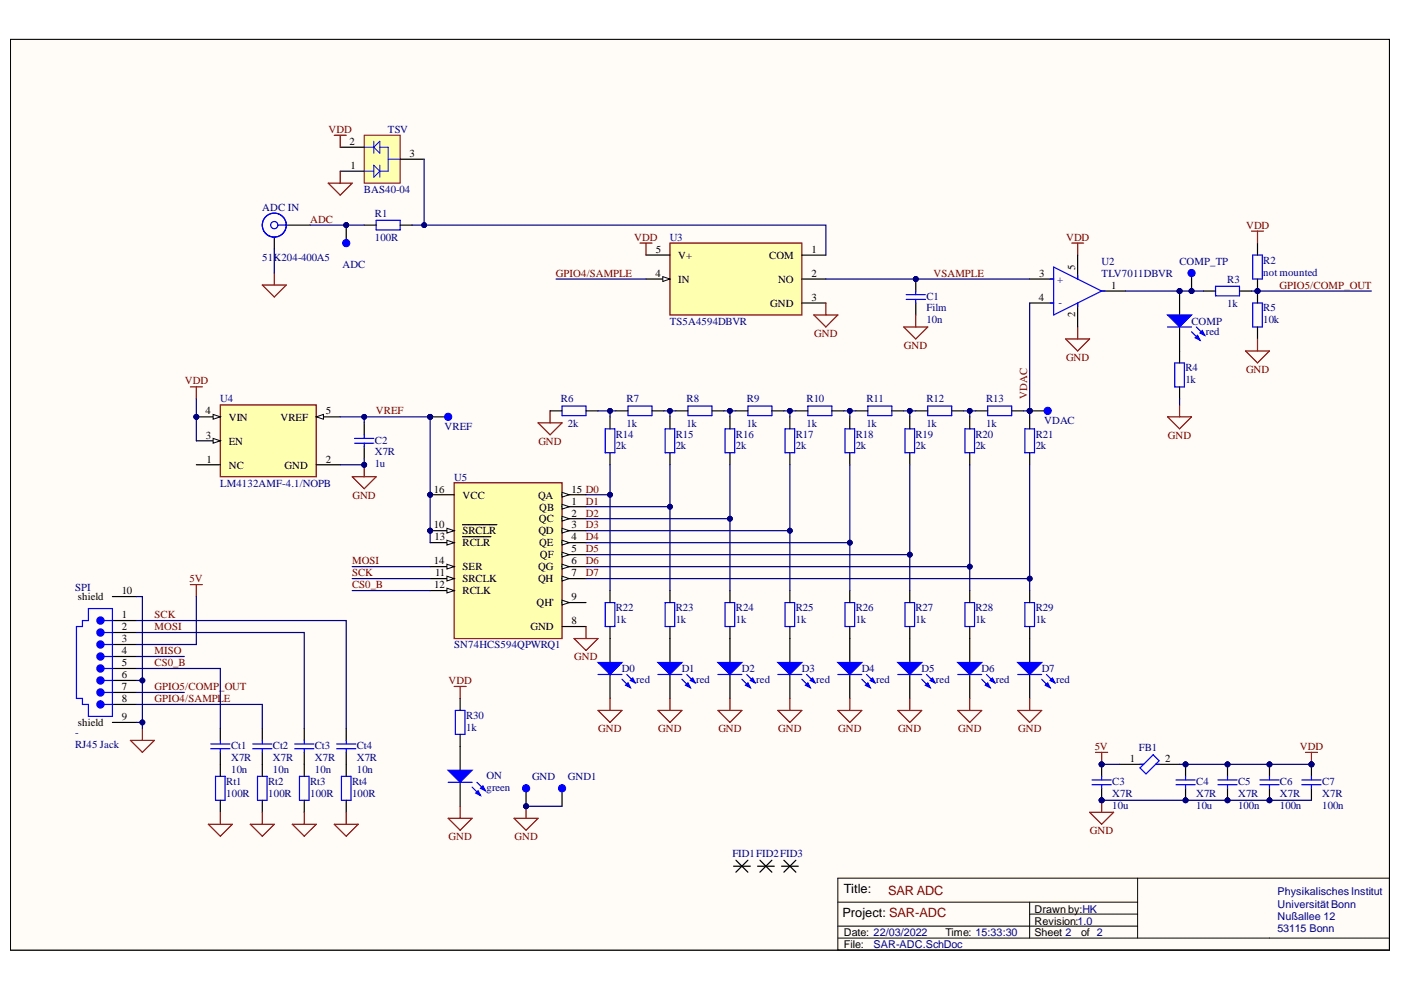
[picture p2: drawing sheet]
<svg xmlns="http://www.w3.org/2000/svg" width="297mm" height="210mm" viewBox="0 0 297 210" stroke-linecap="round" stroke-linejoin="round" font-family="sans-serif">
<defs><g id="words">
<g font-size="2.7">
<text x="178.9" y="189.4">Title:</text>
<text x="178.6" y="194.5">Project: SAR-ADC</text>
</g>
<text font-size="2.7" fill="#800000" x="188.3" y="189.7">SAR ADC</text>
<g font-size="2.3" fill="#800000">
<text x="69.6" y="28.2">VDD</text>
<text x="65.7" y="47.3">ADC</text>
<text x="134.5" y="51.1">VDD</text>
<text x="226" y="51.1">VDD</text>
<text x="264.2" y="48.5">VDD</text>
<text x="117.9" y="58.7">GPIO4/SAMPLE</text>
<text x="197.9" y="58.7">VSAMPLE</text>
<text x="271.3" y="61.2">GPIO5/COMP_OUT</text>
<text x="172.6" y="71.4">GND</text>
<text x="191.7" y="73.9">GND</text>
<text x="226" y="76.4">GND</text>
<text x="39.2" y="81.5">VDD</text>
<text x="264.2" y="79">GND</text>
<text x="79.7" y="87.9">VREF</text>
<text x="217.8" y="84.6" transform="rotate(-90 217.8 84.6)">VDAC</text>
<text x="114.2" y="94.3">GND</text>
<text x="247.6" y="93">GND</text>
<text x="74.7" y="105.7">GND</text>
<text x="124.2" y="107">D1</text>
<text x="124.2" y="109.5">D2</text>
<text x="124.2" y="112">D3</text>
<text x="74.6" y="119.7">MOSI</text>
<text x="124.2" y="114.6">D4</text>
<text x="124.2" y="117.1">D5</text>
<text x="124.2" y="119.7">D6</text>
<text x="40.2" y="123.5">5V</text>
<text x="74.6" y="122.2">SCK</text>
<text x="74.6" y="124.7">CS0_B</text>
<text x="124.2" y="122.2">D7</text>
<text x="32.7" y="131.1">SCK</text>
<text x="32.7" y="133.6">MOSI</text>
<text x="32.7" y="141.2">CS0_B</text>
<text x="32.7" y="138.7">MISO</text>
<text x="121.8" y="140">GND</text>
<text x="32.7" y="148.9">GPIO4/SAMPLE</text>
<text x="32.7" y="146.3">GPIO5/COMP_OUT</text>
<text x="95.1" y="145">VDD</text>
<text x="126.8" y="155.3">GND</text>
<text x="139.5" y="155.3">GND</text>
<text x="152.3" y="155.3">GND</text>
<text x="165" y="155.3">GND</text>
<text x="177.7" y="155.3">GND</text>
<text x="190.4" y="155.3">GND</text>
<text x="203.2" y="155.3">GND</text>
<text x="215.9" y="155.3">GND</text>
<text x="232.1" y="159.1">5V</text>
<text x="275.6" y="159.1">VDD</text>
<text x="95.1" y="178.1">GND</text>
<text x="109.1" y="178.1">GND</text>
<text x="231.1" y="176.8">GND</text>
</g>
<g font-size="2.3" fill="#000080">
<text x="82.3" y="28.2">TSV</text>
<text x="77.2" y="40.9">BAS40-04</text>
<text x="55.6" y="44.7">ADC IN</text>
<text x="79.5" y="46">R1</text>
<text x="79.5" y="51.1">100R</text>
<text x="142" y="51.1">U3</text>
<text x="55.6" y="55.4">51K204-400A5</text>
<text x="72.6" y="56.9">ADC</text>
<text x="224.2" y="60">+</text>
<text x="233.5" y="56.1">U2</text>
<text x="233.5" y="58.7">TLV7011DBVR</text>
<text x="250.1" y="56.1">COMP_TP</text>
<text x="260.2" y="60">R3</text>
<text x="267.8" y="58.4">not mounted</text>
<text x="267.8" y="55.9">R2</text>
<text x="196.4" y="63.5">C1</text>
<text x="224.4" y="64.8">-</text>
<text x="260.2" y="65">1k</text>
<text x="142" y="68.8">TS5A4594DBVR</text>
<text x="196.4" y="68.6">10n</text>
<text x="196.4" y="66">Film</text>
<text x="252.6" y="68.8">COMP</text>
<text x="255.6" y="71.1">red</text>
<text x="267.8" y="68.6">10k</text>
<text x="267.8" y="66">R5</text>
<text x="251.3" y="81.3">1k</text>
<text x="251.3" y="78.7">R4</text>
<text x="46.7" y="85.3">U4</text>
<text x="118.9" y="85.3">R6</text>
<text x="132.9" y="85.3">R7</text>
<text x="145.5" y="85.3">R8</text>
<text x="158.3" y="85.3">R9</text>
<text x="171" y="85.3">R10</text>
<text x="183.7" y="85.3">R11</text>
<text x="196.4" y="85.3">R12</text>
<text x="209.1" y="85.3">R13</text>
<text x="221.4" y="90">VDAC</text>
<text x="79.5" y="94">C2</text>
<text x="94.3" y="91.2">VREF</text>
<text x="120.4" y="90.5">2k</text>
<text x="130.6" y="95.3">2k</text>
<text x="130.6" y="92.8">R14</text>
<text x="132.9" y="90.5">1k</text>
<text x="143.3" y="95.3">2k</text>
<text x="143.3" y="92.8">R15</text>
<text x="145.5" y="90.5">1k</text>
<text x="156" y="95.3">2k</text>
<text x="156" y="92.8">R16</text>
<text x="158.3" y="90.5">1k</text>
<text x="168.7" y="95.3">2k</text>
<text x="168.7" y="92.8">R17</text>
<text x="171" y="90.5">1k</text>
<text x="181.4" y="95.3">2k</text>
<text x="181.4" y="92.8">R18</text>
<text x="183.7" y="90.5">1k</text>
<text x="194.1" y="95.3">2k</text>
<text x="194.1" y="92.8">R19</text>
<text x="196.4" y="90.5">1k</text>
<text x="206.8" y="95.3">2k</text>
<text x="206.8" y="92.8">R20</text>
<text x="209.1" y="90.5">1k</text>
<text x="219.6" y="95.3">2k</text>
<text x="219.6" y="92.8">R21</text>
<text x="79.5" y="99.1">1u</text>
<text x="79.5" y="96.6">X7R</text>
<text x="96.3" y="101.9">U5</text>
<text x="46.7" y="103.2">LM4132AMF-4.1/NOPB</text>
<text x="15.9" y="125.2">SPI</text>
<text x="130.6" y="129.6">R22</text>
<text x="143.3" y="129.6">R23</text>
<text x="156" y="129.6">R24</text>
<text x="168.7" y="129.6">R25</text>
<text x="181.4" y="129.6">R26</text>
<text x="194.1" y="129.6">R27</text>
<text x="206.8" y="129.6">R28</text>
<text x="219.6" y="129.6">R29</text>
<text x="96.3" y="137.4">SN74HCS594QPWRQ1</text>
<text x="130.6" y="132.1">1k</text>
<text x="143.3" y="132.1">1k</text>
<text x="156" y="132.1">1k</text>
<text x="168.7" y="132.1">1k</text>
<text x="181.4" y="132.1">1k</text>
<text x="194.1" y="132.1">1k</text>
<text x="206.8" y="132.1">1k</text>
<text x="219.6" y="132.1">1k</text>
<text x="131.8" y="142.5">D0</text>
<text x="144.5" y="142.5">D1</text>
<text x="157.3" y="142.5">D2</text>
<text x="170" y="142.5">D3</text>
<text x="182.7" y="142.5">D4</text>
<text x="195.4" y="142.5">D5</text>
<text x="208.1" y="142.5">D6</text>
<text x="220.9" y="142.5">D7</text>
<text x="134.9" y="144.8">red</text>
<text x="147.6" y="144.8">red</text>
<text x="160.4" y="144.8">red</text>
<text x="173" y="144.8">red</text>
<text x="185.7" y="144.8">red</text>
<text x="198.4" y="144.8">red</text>
<text x="211.1" y="144.8">red</text>
<text x="223.9" y="144.8">red</text>
<text x="98.8" y="155">1k</text>
<text x="98.8" y="152.5">R30</text>
<text x="15.9" y="156">-</text>
<text x="15.9" y="158.6">RJ45 Jack</text>
<text x="49" y="158.8">Ct1</text>
<text x="49" y="161.4">X7R</text>
<text x="57.9" y="158.8">Ct2</text>
<text x="57.9" y="161.4">X7R</text>
<text x="66.8" y="158.8">Ct3</text>
<text x="66.8" y="161.4">X7R</text>
<text x="75.6" y="158.8">Ct4</text>
<text x="75.6" y="161.4">X7R</text>
<text x="241.4" y="159.3">FB1</text>
<text x="48" y="166.4">Rt1</text>
<text x="49" y="163.9">10n</text>
<text x="56.9" y="166.4">Rt2</text>
<text x="57.9" y="163.9">10n</text>
<text x="65.7" y="166.4">Rt3</text>
<text x="66.8" y="163.9">10n</text>
<text x="74.6" y="166.4">Rt4</text>
<text x="75.6" y="163.9">10n</text>
<text x="103.2" y="165.2">ON</text>
<text x="103.2" y="167.7">green</text>
<text x="112.8" y="165.4">GND</text>
<text x="120.4" y="165.4">GND1</text>
<text x="235.8" y="166.4">C3</text>
<text x="253.6" y="166.4">C4</text>
<text x="262.5" y="166.4">C5</text>
<text x="271.4" y="166.4">C6</text>
<text x="280.3" y="166.4">C7</text>
<text x="48" y="169">100R</text>
<text x="56.9" y="169">100R</text>
<text x="65.7" y="169">100R</text>
<text x="74.6" y="169">100R</text>
<text x="235.8" y="171.5">10u</text>
<text x="235.8" y="169">X7R</text>
<text x="253.6" y="171.5">10u</text>
<text x="253.6" y="169">X7R</text>
<text x="262.5" y="171.5">100n</text>
<text x="262.5" y="169">X7R</text>
<text x="271.4" y="171.5">100n</text>
<text x="271.4" y="169">X7R</text>
<text x="280.3" y="171.5">100n</text>
<text x="280.3" y="169">X7R</text>
<text x="155.3" y="181.6">FID1FID2FID3</text>
<text x="270.9" y="189.8">PhysikalischesInstitut</text>
<text x="270.9" y="195.1">Nußallee 12</text>
<text x="270.9" y="197.6">53115 Bonn</text>
<text x="270.9" y="192.6">UniversitätBonn</text>
<text x="185.2" y="201">SAR-ADC.SchDoc</text>
</g>
<g font-size="2.3">
<text x="74.1" y="30.8">2</text>
<text x="74.3" y="35.9">1</text>
<text x="86.8" y="33.3">3</text>
<text x="139" y="53.6">5</text>
<text x="172" y="53.6">1</text>
<text x="138.9" y="58.7">4</text>
<text x="143.8" y="60">IN</text>
<text x="143.8" y="54.9">V+</text>
<text x="163.1" y="54.9">COM</text>
<text x="165" y="60">NO</text>
<text x="172" y="58.7">2</text>
<text x="220.3" y="58.7">3</text>
<text x="228" y="57.2" transform="rotate(-90 228 57.2)">5</text>
<text x="163.3" y="65">GND</text>
<text x="172" y="63.8">3</text>
<text x="220.3" y="63.8">4</text>
<text x="235.6" y="61.2">1</text>
<text x="228" y="67.3" transform="rotate(-90 228 67.3)">2</text>
<text x="43.6" y="87.9">4</text>
<text x="48.5" y="89.2">VIN</text>
<text x="59.5" y="89.2">VREF</text>
<text x="69" y="87.9">5</text>
<text x="43.7" y="93">3</text>
<text x="48.5" y="94.3">EN</text>
<text x="43.7" y="98.1">1</text>
<text x="48.5" y="99.4">NC</text>
<text x="60.3" y="99.4">GND</text>
<text x="69" y="98.1">2</text>
<text x="92" y="104.4">16</text>
<text x="98.1" y="105.7">VCC</text>
<text x="114.1" y="105.7">QA</text>
<text x="121.2" y="104.4">15 D0</text>
<text x="121.2" y="107">1</text>
<text x="92" y="112">10</text>
<text x="98.1" y="113.3">SRCLR</text>
<text x="114.2" y="113.3">QD</text>
<text x="114.2" y="110.8">QC</text>
<text x="114.3" y="108.2">QB</text>
<text x="121.2" y="109.5">2</text>
<text x="121.2" y="112">3</text>
<text x="92" y="119.7">14</text>
<text x="92.2" y="114.6">13</text>
<text x="98.1" y="115.9">RCLR</text>
<text x="114.3" y="115.9">QE</text>
<text x="114.5" y="118.4">QF</text>
<text x="121.2" y="114.6">4</text>
<text x="121.2" y="117.1">5</text>
<text x="121.2" y="119.7">6</text>
<text x="92.1" y="124.7">12</text>
<text x="92.2" y="122.2">11</text>
<text x="98.1" y="120.9">SER</text>
<text x="98.1" y="123.5">SRCLK</text>
<text x="114.1" y="123.5">QH</text>
<text x="114.1" y="120.9">QG</text>
<text x="121.2" y="122.2">7</text>
<text x="16.5" y="127.3">shield</text>
<text x="25.8" y="131.1">1</text>
<text x="25.8" y="126">10</text>
<text x="98.1" y="126">RCLK</text>
<text x="113.7" y="128.5">QH'</text>
<text x="121.2" y="127.3">9</text>
<text x="25.8" y="133.6">2</text>
<text x="25.8" y="136.1">3</text>
<text x="112.5" y="133.6">GND</text>
<text x="121.2" y="132.3">8</text>
<text x="25.8" y="138.7">4</text>
<text x="25.8" y="141.2">5</text>
<text x="25.8" y="143.8">6</text>
<text x="25.8" y="146.3">7</text>
<text x="25.8" y="148.9">8</text>
<text x="16.5" y="154">shield</text>
<text x="25.8" y="152.7">9</text>
<text x="239.6" y="161.6">1</text>
<text x="247" y="161.6">2</text>
<text x="219.3" y="196.1">Revision:1.0</text>
<text x="219.3" y="193.6">Drawn by:HK</text>
<text x="178.9" y="198.4">Date: 22/03/2022</text>
<text x="178.9" y="201">File:</text>
<text x="200.5" y="198.4">Time: 15:33:30</text>
<text x="219.3" y="198.4">Sheet 2</text>
<text x="229.2" y="198.4">of 2</text>
</g>
</g></defs>
<path d="M2.2 8.4h292.4v193h-292.4z" fill-rule="evenodd" fill="#fffcf8"/>
<path d="M2.2 8.4h292.4v193h-292.4z" fill="none" stroke="#000" stroke-width=".21"/>
<path d="M2.2 8.4h292.4v193h-292.4z" fill-rule="evenodd" fill="#fffcf8"/>
<path d="M2.2 8.4h292.4v193h-292.4zM177.6 186.2h117v15.2h-117zM177.6 191.3h63.6M177.6 198.9h117M177.6 196.4h63.6M218.3 191.3v7.6M218.3 193.8h22.9M241.2 186.2v12.7" fill="none" stroke="#000" stroke-width=".21"/>
<path d="M227.2 51.5h2.6M228.5 51.5v2.6M225.9 71.9h5.1l-2.5 2.5zM228.5 69.3v2.6M114.1 89.7h5.1l-2.6 2.5zM116.6 87.1v2.6" fill="none" stroke="#800000" stroke-width=".25"/>
<g fill="none" stroke="#00f" stroke-width=".25">
<path d="M128.3 90.9h2.1v5.1h-2.1zM133.1 86.1h5.1v2h-5.1zM141 90.9h2.1v5.1h-2.1zM145.9 86.1h5v2h-5zM153.7 90.9h2.1v5.1h-2.1zM158.6 86.1h5.1v2h-5.1zM166.5 90.9h2v5.1h-2zM171.3 86.1h5.1v2h-5.1zM179.2 90.9h2v5.1h-2zM184 86.1h5.1v2h-5.1zM191.9 90.9h2v5.1h-2zM196.7 86.1h5.1v2h-5.1z"/>
<path d="M204.6 90.9h2v5.1h-2zM209.4 86.1h5.1v2h-5.1zM217.3 90.9h2v5.1h-2z"/>
</g>
<g fill="none" stroke="#000" stroke-width=".25">
<path d="M129.3 88.4v2.5M129.3 96v2.5M130.6 87.1h2.5M138.2 87.1h2.6M142 88.4v2.5M142 96v2.5M143.3 87.1h2.6M150.9 87.1h2.6M154.8 88.4v2.5M154.8 96v2.5M156 87.1h2.6M163.7 87.1h2.5"/>
<path d="M167.5 88.4v2.5M167.5 96v2.5M168.7 87.1h2.6M176.4 87.1h2.5M180.2 88.4v2.5M180.2 96v2.5M181.5 87.1h2.5M189.1 87.1h2.5M192.9 88.4v2.5M192.9 96v2.5M194.2 87.1h2.5M201.8 87.1h2.5"/>
<path d="M205.6 88.4v2.5M205.6 96v2.5M206.9 87.1h2.5M214.5 87.1h2.5M218.3 88.4v2.5M218.3 96v2.5"/>
</g>
<circle cx="91.2" cy="104.9" r=".51" fill="#000080"/>
<circle cx="91.2" cy="104.9" r=".51" fill="none" stroke="#000080" stroke-width=".21"/>
<circle cx="91.2" cy="112.5" r=".51" fill="#000080"/>
<circle cx="91.2" cy="112.5" r=".51" fill="none" stroke="#000080" stroke-width=".21"/>
<path d="M96.3 102.4h22.9v33h-22.9z" fill-rule="evenodd" fill="#ffffb0"/>
<path d="M96.3 102.4h22.9v33h-22.9z" fill="none" stroke="#800000" stroke-width=".25"/>
<path d="M91.2 104.9h5.1" fill="none" stroke="#000" stroke-width=".25"/>
<circle cx="91.2" cy="104.9" r=".51" fill="#000080"/>
<circle cx="91.2" cy="104.9" r=".51" fill="none" stroke="#000080" stroke-width=".21"/>
<path d="M119.2 122.7h5" fill="none" stroke="#000" stroke-width=".25"/>
<path d="M119.2 122.2l1.5 .5-1.5 .5z" fill="#f8fcff"/>
<path d="M119.2 122.2l1.5 .5-1.5 .5z" fill="none" stroke="#000" stroke-width=".21"/>
<path d="M119.2 127.8h5" fill="none" stroke="#000" stroke-width=".25"/>
<path d="M119.2 127.3l1.5 .5-1.5 .5z" fill="#f8fcff"/>
<path d="M119.2 127.3l1.5 .5-1.5 .5z" fill="none" stroke="#000" stroke-width=".21"/>
<path d="M91.2 115.1h5.1" fill="none" stroke="#000" stroke-width=".25"/>
<path d="M94.8 114.5l1.5 .6-1.5 .5z" fill="#f8fcff"/>
<path d="M94.8 114.5l1.5 .6-1.5 .5z" fill="none" stroke="#000" stroke-width=".21"/>
<path d="M91.2 112.5h5.1M98.1 113.8h6" fill="none" stroke="#000" stroke-width=".25"/>
<path d="M94.8 112l1.5 .5-1.5 .5z" fill="#f8fcff"/>
<path d="M94.8 112l1.5 .5-1.5 .5z" fill="none" stroke="#000" stroke-width=".21"/>
<path d="M98.1 111.2h7.3" fill="none" stroke="#000" stroke-width=".25"/>
<circle cx="91.2" cy="112.5" r=".51" fill="#000080"/>
<circle cx="91.2" cy="112.5" r=".51" fill="none" stroke="#000080" stroke-width=".21"/>
<path d="M119.2 104.9h5" fill="none" stroke="#000" stroke-width=".25"/>
<path d="M119.2 104.4l1.5 .5-1.5 .5z" fill="#f8fcff"/>
<path d="M119.2 104.4l1.5 .5-1.5 .5z" fill="none" stroke="#000" stroke-width=".21"/>
<path d="M119.2 107.4h5" fill="none" stroke="#000" stroke-width=".25"/>
<path d="M119.2 106.9l1.5 .5-1.5 .5z" fill="#f8fcff"/>
<path d="M119.2 106.9l1.5 .5-1.5 .5z" fill="none" stroke="#000" stroke-width=".21"/>
<path d="M119.2 110h5" fill="none" stroke="#000" stroke-width=".25"/>
<path d="M119.2 109.5l1.5 .5-1.5 .5z" fill="#f8fcff"/>
<path d="M119.2 109.5l1.5 .5-1.5 .5z" fill="none" stroke="#000" stroke-width=".21"/>
<path d="M119.2 112.5h5" fill="none" stroke="#000" stroke-width=".25"/>
<path d="M119.2 112l1.5 .5-1.5 .5z" fill="#f8fcff"/>
<path d="M119.2 112l1.5 .5-1.5 .5z" fill="none" stroke="#000" stroke-width=".21"/>
<path d="M119.2 115.1h5" fill="none" stroke="#000" stroke-width=".25"/>
<path d="M119.2 114.5l1.5 .6-1.5 .5z" fill="#f8fcff"/>
<path d="M119.2 114.5l1.5 .6-1.5 .5z" fill="none" stroke="#000" stroke-width=".21"/>
<path d="M119.2 117.6h5" fill="none" stroke="#000" stroke-width=".25"/>
<path d="M119.2 117.1l1.5 .5-1.5 .5z" fill="#f8fcff"/>
<path d="M119.2 117.1l1.5 .5-1.5 .5z" fill="none" stroke="#000" stroke-width=".21"/>
<path d="M119.2 120.1h5" fill="none" stroke="#000" stroke-width=".25"/>
<path d="M119.2 119.6l1.5 .5-1.5 .5z" fill="#f8fcff"/>
<path d="M119.2 119.6l1.5 .5-1.5 .5z" fill="none" stroke="#000" stroke-width=".21"/>
<path d="M91.2 125.2h5.1" fill="none" stroke="#000" stroke-width=".25"/>
<path d="M94.8 124.7l1.5 .5-1.5 .5z" fill="#f8fcff"/>
<path d="M94.8 124.7l1.5 .5-1.5 .5z" fill="none" stroke="#000" stroke-width=".21"/>
<path d="M91.2 120.1h5.1" fill="none" stroke="#000" stroke-width=".25"/>
<path d="M94.8 119.6l1.5 .5-1.5 .5z" fill="#f8fcff"/>
<path d="M94.8 119.6l1.5 .5-1.5 .5z" fill="none" stroke="#000" stroke-width=".21"/>
<path d="M91.2 122.7h5.1" fill="none" stroke="#000" stroke-width=".25"/>
<path d="M94.8 122.2l1.5 .5-1.5 .5z" fill="#f8fcff"/>
<path d="M94.8 122.2l1.5 .5-1.5 .5z" fill="none" stroke="#000" stroke-width=".21"/>
<path d="M119.2 132.8h5" fill="none" stroke="#000" stroke-width=".25"/>
<path d="M121.7 135.4h5.1l-2.6 2.5zM124.2 132.8v2.6" fill="none" stroke="#800000" stroke-width=".25"/>
<path d="M142 51.5h28v15.3h-28z" fill-rule="evenodd" fill="#ffffb0"/>
<path d="M142 51.5h28v15.3h-28z" fill="none" stroke="#800000" stroke-width=".25"/>
<path d="M137 59.2h5M170 54.1h5.1" fill="none" stroke="#000" stroke-width=".25"/>
<path d="M140.5 58.7l1.5 .5-1.5 .5z" fill="#f8fcff"/>
<path d="M140.5 58.7l1.5 .5-1.5 .5z" fill="none" stroke="#000" stroke-width=".21"/>
<path d="M77.2 47.7h2.6M84.8 47.7h2.6M137 54.1h5M170 59.2h5.1M170 64.2h5.1" fill="none" stroke="#000" stroke-width=".25"/>
<path d="M135.7 51.5h2.5M137 51.5v2.6M172.5 66.8h5.1l-2.5 2.5zM175.1 64.2v2.6" fill="none" stroke="#800000" stroke-width=".25"/>
<path d="M79.8 46.7h5v2h-5z" fill="none" stroke="#00f" stroke-width=".25"/>
<path d="M77.2 28.7h7.6v10.1h-7.6z" fill-rule="evenodd" fill="#ffffb0"/>
<path d="M77.2 28.7h7.6v10.1h-7.6z" fill="none" stroke="#800000" stroke-width=".21"/>
<path d="M77.2 36.3h2.1M77.2 31.2h2.1M79.3 35l1.2 1.3-1.2 1.3zM79.3 31.2l1.2-1.3v2.6zM79.3 29.9v2.6M80.5 35v2.6M80.5 31.2h1.8v5.1h-1.8M82.3 33.8h2.5" fill="none" stroke="#00f" stroke-width=".21"/>
<path d="M72.1 36.3h5.1M72.1 31.2h5.1M84.8 33.8h5.1M116.6 87.1h2.6M124.2 87.1h2.6" fill="none" stroke="#000" stroke-width=".25"/>
<path d="M69.6 38.8h5.1l-2.6 2.6zM70.9 28.7h2.5M72.1 28.7v2.5M72.1 36.3v2.5" fill="none" stroke="#800000" stroke-width=".25"/>
<path d="M119.2 86.1h5v2h-5z" fill="none" stroke="#00f" stroke-width=".25"/>
<circle cx="41.6" cy="88.4" r=".51" fill="#000080"/>
<circle cx="41.6" cy="88.4" r=".51" fill="none" stroke="#000080" stroke-width=".21"/>
<path d="M46.7 85.8h20.4v15.3h-20.4z" fill-rule="evenodd" fill="#ffffb0"/>
<path d="M46.7 85.8h20.4v15.3h-20.4z" fill="none" stroke="#800000" stroke-width=".25"/>
<path d="M41.6 88.4h5.1" fill="none" stroke="#000" stroke-width=".25"/>
<path d="M45.2 87.9l1.5 .5-1.5 .5z" fill="#f8fcff"/>
<path d="M45.2 87.9l1.5 .5-1.5 .5z" fill="none" stroke="#000" stroke-width=".21"/>
<circle cx="41.6" cy="88.4" r=".51" fill="#000080"/>
<circle cx="41.6" cy="88.4" r=".51" fill="none" stroke="#000080" stroke-width=".21"/>
<path d="M41.6 93.5h5.1" fill="none" stroke="#000" stroke-width=".25"/>
<path d="M45.2 93l1.5 .5-1.5 .5z" fill="#f8fcff"/>
<path d="M45.2 93l1.5 .5-1.5 .5z" fill="none" stroke="#000" stroke-width=".21"/>
<path d="M41.6 98.5h5.1M67.1 88.4h5" fill="none" stroke="#000" stroke-width=".25"/>
<path d="M67.1 88.4l1.5-.5v1z" fill="#f8fcff"/>
<path d="M67.1 88.4l1.5-.5v1z" fill="none" stroke="#000" stroke-width=".21"/>
<path d="M67.1 98.5h5" fill="none" stroke="#000" stroke-width=".25"/>
<path d="M77.2 98.5v2.6M74.7 101.1h5.1l-2.6 2.5z" fill="none" stroke="#800000" stroke-width=".25"/>
<circle cx="77.2" cy="98.5" r=".51" fill="#000080"/>
<circle cx="77.2" cy="98.5" r=".51" fill="none" stroke="#000080" stroke-width=".21"/>
<path d="M40.4 82h2.5M41.6 82v2.6" fill="none" stroke="#800000" stroke-width=".25"/>
<path d="M23.8 134.1h5.1M23.8 136.7h5.1M23.8 139.2h5.1M23.8 131.6h5.1" fill="none" stroke="#000" stroke-width=".25"/>
<path d="M22.1 134.1h1.7" fill="none" stroke="#00f" stroke-width=".25"/>
<circle cx="21.3" cy="134.1" r=".76" fill="#00f"/>
<g fill="none" stroke="#00f" stroke-width=".25">
<path d="M22.1 139.2h1.7"/>
<circle cx="21.3" cy="134.1" r=".76"/>
</g>
<circle cx="21.3" cy="139.2" r=".76" fill="#00f"/>
<g fill="none" stroke="#00f" stroke-width=".25">
<path d="M22.1 136.7h1.7"/>
<circle cx="21.3" cy="139.2" r=".76"/>
</g>
<circle cx="21.3" cy="136.7" r=".76" fill="#00f"/>
<g fill="none" stroke="#00f" stroke-width=".25">
<path d="M22.1 131.6h1.7"/>
<circle cx="21.3" cy="136.7" r=".76"/>
</g>
<circle cx="21.3" cy="131.6" r=".76" fill="#00f"/>
<circle cx="21.3" cy="131.6" r=".76" fill="none" stroke="#00f" stroke-width=".25"/>
<path d="M23.8 141.7h5.1" fill="none" stroke="#000" stroke-width=".25"/>
<circle cx="21.3" cy="141.7" r=".76" fill="#00f"/>
<g fill="none" stroke="#00f" stroke-width=".25">
<path d="M22.1 144.3h1.7"/>
<circle cx="21.3" cy="141.7" r=".76"/>
</g>
<path d="M23.8 144.3h5.1" fill="none" stroke="#000" stroke-width=".25"/>
<circle cx="21.3" cy="144.3" r=".76" fill="#00f"/>
<g fill="none" stroke="#00f" stroke-width=".25">
<path d="M22.1 146.8h1.7"/>
<circle cx="21.3" cy="144.3" r=".76"/>
</g>
<path d="M23.8 146.8h5.1" fill="none" stroke="#000" stroke-width=".25"/>
<circle cx="21.3" cy="146.8" r=".76" fill="#00f"/>
<g fill="none" stroke="#00f" stroke-width=".25">
<path d="M22.1 149.4h1.7"/>
<circle cx="21.3" cy="146.8" r=".76"/>
</g>
<path d="M23.8 149.4h5.1" fill="none" stroke="#000" stroke-width=".25"/>
<circle cx="21.3" cy="149.4" r=".76" fill="#00f"/>
<g fill="none" stroke="#00f" stroke-width=".25">
<path d="M18.7 129h5.1v22.9h-5.1v-2.5h-1.2v-1.3h-1.3v-15.3h1.3v-1.2h1.2zM22.1 141.7h1.7"/>
<circle cx="21.3" cy="149.4" r=".76"/>
</g>
<path d="M23.8 126.5h5.1M23.8 153.2h5.1" fill="none" stroke="#000" stroke-width=".25"/>
<path d="M40.4 124h2.5M41.6 124v2.5M27.6 157h5.1l-2.5 2.5zM30.2 154.4v2.6" fill="none" stroke="#800000" stroke-width=".25"/>
<circle cx="194.2" cy="59.2" r=".51" fill="#000080"/>
<circle cx="194.2" cy="59.2" r=".51" fill="none" stroke="#000080" stroke-width=".21"/>
<path d="M192.1 63.5h4.1M192.1 62.5h4.1" fill="none" stroke="#00f" stroke-width=".25"/>
<path d="M194.2 59.2v2.5" fill="none" stroke="#000" stroke-width=".25"/>
<circle cx="194.2" cy="59.2" r=".51" fill="#000080"/>
<circle cx="194.2" cy="59.2" r=".51" fill="none" stroke="#000080" stroke-width=".21"/>
<path d="M194.2 64.2v2.6M255.2 61.7h2.5M262.8 61.7h2.5" fill="none" stroke="#000" stroke-width=".25"/>
<path d="M194.2 61.7v.8M194.2 63.5v.7M257.7 60.7h5.1v2h-5.1z" fill="none" stroke="#00f" stroke-width=".25"/>
<path d="M191.6 69.3h5.1l-2.5 2.6zM194.2 66.8v2.5" fill="none" stroke="#800000" stroke-width=".25"/>
<circle cx="266.6" cy="61.7" r=".51" fill="#000080"/>
<circle cx="266.6" cy="61.7" r=".51" fill="none" stroke="#000080" stroke-width=".21"/>
<path d="M265.6 64.2h2v5.1h-2z" fill="none" stroke="#00f" stroke-width=".25"/>
<path d="M266.6 61.7v2.5" fill="none" stroke="#000" stroke-width=".25"/>
<circle cx="266.6" cy="61.7" r=".51" fill="#000080"/>
<circle cx="266.6" cy="61.7" r=".51" fill="none" stroke="#000080" stroke-width=".21"/>
<path d="M266.6 69.3v2.6" fill="none" stroke="#000" stroke-width=".25"/>
<path d="M264.1 74.4h5.1l-2.6 2.6zM266.6 71.9v2.5" fill="none" stroke="#800000" stroke-width=".25"/>
<circle cx="73.4" cy="47.7" r=".51" fill="#000080"/>
<circle cx="73.4" cy="47.7" r=".51" fill="none" stroke="#000080" stroke-width=".21"/>
<path d="M73.4 47.7v3.8" fill="none" stroke="#000" stroke-width=".25"/>
<circle cx="73.4" cy="47.7" r=".51" fill="#000080"/>
<circle cx="73.4" cy="47.7" r=".51" fill="none" stroke="#000080" stroke-width=".21"/>
<circle cx="73.4" cy="51.5" r=".76" fill="#00f"/>
<circle cx="73.4" cy="51.5" r=".76" fill="none" stroke="#00f" stroke-width=".21"/>
<circle cx="218.3" cy="87.1" r=".51" fill="#000080"/>
<circle cx="218.3" cy="87.1" r=".51" fill="none" stroke="#000080" stroke-width=".21"/>
<path d="M218.3 87.1h3.8" fill="none" stroke="#000" stroke-width=".25"/>
<circle cx="218.3" cy="87.1" r=".51" fill="#000080"/>
<circle cx="218.3" cy="87.1" r=".51" fill="none" stroke="#000080" stroke-width=".21"/>
<circle cx="222.1" cy="87.1" r=".76" fill="#00f"/>
<circle cx="222.1" cy="87.1" r=".76" fill="none" stroke="#00f" stroke-width=".21"/>
<g fill="none" stroke="#00f" stroke-width=".25">
<path d="M58.9 47.7h1.8M128.3 127.8h2.1v5h-2.1zM141 127.8h2.1v5h-2.1zM153.7 127.8h2.1v5h-2.1zM166.5 127.8h2v5h-2zM179.2 127.8h2v5h-2zM191.9 127.8h2v5h-2zM204.6 127.8h2v5h-2zM217.3 127.8h2v5h-2z"/>
<circle cx="58.2" cy="47.7" r="2.54"/>
<circle cx="58.2" cy="47.7" r=".76"/>
</g>
<g fill="none" stroke="#000" stroke-width=".25">
<path d="M58.2 50.3v2.5M60.7 47.7h5.1M129.3 125.2v2.6M129.3 132.8v7.7M142 125.2v2.6M142 132.8v2.6M154.8 125.2v2.6M154.8 132.8v2.6M167.5 125.2v2.6M167.5 132.8v2.6M180.2 125.2v2.6M180.2 132.8v2.6"/>
<path d="M192.9 125.2v2.6M192.9 132.8v2.6M205.6 125.2v2.6M205.6 132.8v2.6M218.3 125.2v2.6M218.3 132.8v2.6M129.3 143v5.1"/>
</g>
<path d="M58.2 57.9v2.5M55.6 60.4h5.1l-2.5 2.6z" fill="none" stroke="#800000" stroke-width=".25"/>
<path d="M126.8 140.5h5.1l-2.6 2.5z" fill="#00f"/>
<path d="M126.8 140.5h5.1l-2.6 2.5zM131.9 144l1.8 1.8" fill="none" stroke="#00f" stroke-width=".25"/>
<path d="M132.6 145.3l.5-.5 .6 1z" fill="#00f"/>
<path d="M126.8 143h5.1M132.6 145.3l.5-.5 .6 1zM132.9 143l1.8 1.8" fill="none" stroke="#00f" stroke-width=".25"/>
<path d="M133.7 144.3l.5-.5 .5 1z" fill="#00f"/>
<path d="M133.7 144.3l.5-.5 .5 1z" fill="none" stroke="#00f" stroke-width=".25"/>
<path d="M142 135.4v5.1M142 143v5.1" fill="none" stroke="#000" stroke-width=".25"/>
<path d="M139.5 140.5h5.1l-2.6 2.5z" fill="#00f"/>
<path d="M139.5 140.5h5.1l-2.6 2.5zM144.6 144l1.8 1.8" fill="none" stroke="#00f" stroke-width=".25"/>
<path d="M145.3 145.3l.6-.5 .5 1z" fill="#00f"/>
<path d="M139.5 143h5.1M145.3 145.3l.6-.5 .5 1zM145.6 143l1.8 1.8" fill="none" stroke="#00f" stroke-width=".25"/>
<path d="M146.4 144.3l.5-.5 .5 1z" fill="#00f"/>
<path d="M146.4 144.3l.5-.5 .5 1z" fill="none" stroke="#00f" stroke-width=".25"/>
<path d="M154.8 135.4v5.1M154.8 143v5.1" fill="none" stroke="#000" stroke-width=".25"/>
<path d="M152.2 140.5h5.1l-2.5 2.5z" fill="#00f"/>
<path d="M152.2 140.5h5.1l-2.5 2.5zM157.3 144l1.8 1.8" fill="none" stroke="#00f" stroke-width=".25"/>
<path d="M158.1 145.3l.5-.5 .5 1z" fill="#00f"/>
<path d="M152.2 143h5.1M158.1 145.3l.5-.5 .5 1zM158.3 143l1.8 1.8" fill="none" stroke="#00f" stroke-width=".25"/>
<path d="M159.1 144.3l.5-.5 .5 1z" fill="#00f"/>
<path d="M159.1 144.3l.5-.5 .5 1z" fill="none" stroke="#00f" stroke-width=".25"/>
<path d="M167.5 135.4v5.1M167.5 143v5.1" fill="none" stroke="#000" stroke-width=".25"/>
<path d="M164.9 140.5h5.1l-2.5 2.5z" fill="#00f"/>
<path d="M164.9 140.5h5.1l-2.5 2.5zM170 144l1.8 1.8" fill="none" stroke="#00f" stroke-width=".25"/>
<path d="M170.8 145.3l.5-.5 .5 1z" fill="#00f"/>
<path d="M164.9 143h5.1M170.8 145.3l.5-.5 .5 1zM171 143l1.8 1.8" fill="none" stroke="#00f" stroke-width=".25"/>
<path d="M171.8 144.3l.5-.5 .5 1z" fill="#00f"/>
<path d="M171.8 144.3l.5-.5 .5 1z" fill="none" stroke="#00f" stroke-width=".25"/>
<path d="M180.2 135.4v5.1M180.2 143v5.1" fill="none" stroke="#000" stroke-width=".25"/>
<path d="M177.6 140.5h5.1l-2.5 2.5z" fill="#00f"/>
<path d="M177.6 140.5h5.1l-2.5 2.5zM182.7 144l1.8 1.8" fill="none" stroke="#00f" stroke-width=".25"/>
<path d="M183.5 145.3l.5-.5 .5 1z" fill="#00f"/>
<path d="M177.6 143h5.1M183.5 145.3l.5-.5 .5 1zM183.7 143l1.8 1.8" fill="none" stroke="#00f" stroke-width=".25"/>
<path d="M184.5 144.3l.5-.5 .5 1z" fill="#00f"/>
<path d="M184.5 144.3l.5-.5 .5 1z" fill="none" stroke="#00f" stroke-width=".25"/>
<path d="M192.9 135.4v5.1M192.9 143v5.1" fill="none" stroke="#000" stroke-width=".25"/>
<path d="M190.4 140.5h5l-2.5 2.5z" fill="#00f"/>
<path d="M190.4 140.5h5l-2.5 2.5zM195.4 144l1.8 1.8" fill="none" stroke="#00f" stroke-width=".25"/>
<path d="M196.2 145.3l.5-.5 .5 1z" fill="#00f"/>
<path d="M190.4 143h5M196.2 145.3l.5-.5 .5 1zM196.5 143l1.7 1.8" fill="none" stroke="#00f" stroke-width=".25"/>
<path d="M197.2 144.3l.5-.5 .5 1z" fill="#00f"/>
<path d="M197.2 144.3l.5-.5 .5 1z" fill="none" stroke="#00f" stroke-width=".25"/>
<path d="M205.6 135.4v5.1M205.6 143v5.1" fill="none" stroke="#000" stroke-width=".25"/>
<path d="M203.1 140.5h5l-2.5 2.5z" fill="#00f"/>
<path d="M203.1 140.5h5l-2.5 2.5zM208.1 144l1.8 1.8" fill="none" stroke="#00f" stroke-width=".25"/>
<path d="M208.9 145.3l.5-.5 .5 1z" fill="#00f"/>
<path d="M203.1 143h5M208.9 145.3l.5-.5 .5 1zM209.2 143l1.7 1.8" fill="none" stroke="#00f" stroke-width=".25"/>
<path d="M209.9 144.3l.5-.5 .5 1z" fill="#00f"/>
<path d="M209.9 144.3l.5-.5 .5 1z" fill="none" stroke="#00f" stroke-width=".25"/>
<path d="M218.3 135.4v5.1M218.3 143v5.1" fill="none" stroke="#000" stroke-width=".25"/>
<path d="M215.8 140.5h5.1l-2.6 2.5z" fill="#00f"/>
<path d="M215.8 140.5h5.1l-2.6 2.5zM220.9 144l1.7 1.8" fill="none" stroke="#00f" stroke-width=".25"/>
<path d="M221.6 145.3l.5-.5 .5 1z" fill="#00f"/>
<path d="M215.8 143h5.1M221.6 145.3l.5-.5 .5 1zM221.9 143l1.7 1.8" fill="none" stroke="#00f" stroke-width=".25"/>
<path d="M222.6 144.3l.5-.5 .5 1z" fill="#00f"/>
<path d="M222.6 144.3l.5-.5 .5 1z" fill="none" stroke="#00f" stroke-width=".25"/>
<g fill="none" stroke="#800000" stroke-width=".25">
<path d="M126.8 150.6h5.1l-2.6 2.6zM129.3 148.1v2.5M139.5 150.6h5.1l-2.6 2.6zM142 148.1v2.5M152.2 150.6h5.1l-2.5 2.6zM154.8 148.1v2.5M164.9 150.6h5.1l-2.5 2.6zM167.5 148.1v2.5M177.6 150.6h5.1l-2.5 2.6zM180.2 148.1v2.5M190.4 150.6h5l-2.5 2.6zM192.9 148.1v2.5"/>
<path d="M203.1 150.6h5l-2.5 2.6zM205.6 148.1v2.5M215.8 150.6h5.1l-2.6 2.6zM218.3 148.1v2.5"/>
</g>
<circle cx="91.2" cy="88.4" r=".51" fill="#000080"/>
<circle cx="91.2" cy="88.4" r=".51" fill="none" stroke="#000080" stroke-width=".21"/>
<path d="M91.2 88.4h3.8" fill="none" stroke="#000" stroke-width=".25"/>
<circle cx="91.2" cy="88.4" r=".51" fill="#000080"/>
<circle cx="91.2" cy="88.4" r=".51" fill="none" stroke="#000080" stroke-width=".21"/>
<circle cx="95" cy="88.4" r=".76" fill="#00f"/>
<circle cx="95" cy="88.4" r=".76" fill="none" stroke="#00f" stroke-width=".21"/>
<circle cx="233.6" cy="162.1" r=".51" fill="#000080"/>
<circle cx="233.6" cy="162.1" r=".51" fill="none" stroke="#000080" stroke-width=".21"/>
<circle cx="233.6" cy="169.7" r=".51" fill="#000080"/>
<circle cx="233.6" cy="169.7" r=".51" fill="none" stroke="#000080" stroke-width=".21"/>
<path d="M231.5 166.4h4.1M231.5 165.4h4.1" fill="none" stroke="#00f" stroke-width=".25"/>
<path d="M233.6 162.1v2.5" fill="none" stroke="#000" stroke-width=".25"/>
<circle cx="233.6" cy="162.1" r=".51" fill="#000080"/>
<circle cx="233.6" cy="162.1" r=".51" fill="none" stroke="#000080" stroke-width=".21"/>
<path d="M233.6 167.1v2.6" fill="none" stroke="#000" stroke-width=".25"/>
<circle cx="233.6" cy="169.7" r=".51" fill="#000080"/>
<circle cx="233.6" cy="169.7" r=".51" fill="none" stroke="#000080" stroke-width=".21"/>
<path d="M233.6 164.6v.8M233.6 166.4v.7" fill="none" stroke="#00f" stroke-width=".25"/>
<path d="M232.3 159.5h2.5M233.6 159.5v2.6" fill="none" stroke="#800000" stroke-width=".25"/>
<circle cx="233.6" cy="162.1" r=".51" fill="#000080"/>
<circle cx="233.6" cy="162.1" r=".51" fill="none" stroke="#000080" stroke-width=".21"/>
<path d="M231 172.2h5.1l-2.5 2.6zM233.6 169.7v2.5" fill="none" stroke="#800000" stroke-width=".25"/>
<circle cx="233.6" cy="169.7" r=".51" fill="#000080"/>
<circle cx="233.6" cy="169.7" r=".51" fill="none" stroke="#000080" stroke-width=".21"/>
<circle cx="251.4" cy="162.1" r=".51" fill="#000080"/>
<circle cx="251.4" cy="162.1" r=".51" fill="none" stroke="#000080" stroke-width=".21"/>
<circle cx="251.4" cy="169.7" r=".51" fill="#000080"/>
<circle cx="251.4" cy="169.7" r=".51" fill="none" stroke="#000080" stroke-width=".21"/>
<path d="M249.3 166.4h4.1M249.3 165.4h4.1" fill="none" stroke="#00f" stroke-width=".25"/>
<path d="M251.4 162.1v2.5" fill="none" stroke="#000" stroke-width=".25"/>
<circle cx="251.4" cy="162.1" r=".51" fill="#000080"/>
<circle cx="251.4" cy="162.1" r=".51" fill="none" stroke="#000080" stroke-width=".21"/>
<path d="M251.4 167.1v2.6" fill="none" stroke="#000" stroke-width=".25"/>
<circle cx="251.4" cy="169.7" r=".51" fill="#000080"/>
<circle cx="251.4" cy="169.7" r=".51" fill="none" stroke="#000080" stroke-width=".21"/>
<path d="M251.4 164.6v.8M251.4 166.4v.7" fill="none" stroke="#00f" stroke-width=".25"/>
<path d="M276.8 159.5h2.5M278 159.5v2.6" fill="none" stroke="#800000" stroke-width=".25"/>
<circle cx="278.1" cy="162.1" r=".51" fill="#000080"/>
<circle cx="278.1" cy="162.1" r=".51" fill="none" stroke="#000080" stroke-width=".21"/>
<circle cx="260.3" cy="162.1" r=".51" fill="#000080"/>
<circle cx="260.3" cy="162.1" r=".51" fill="none" stroke="#000080" stroke-width=".21"/>
<circle cx="260.3" cy="169.7" r=".51" fill="#000080"/>
<circle cx="260.3" cy="169.7" r=".51" fill="none" stroke="#000080" stroke-width=".21"/>
<path d="M258.2 166.4h4.1M258.2 165.4h4.1" fill="none" stroke="#00f" stroke-width=".25"/>
<path d="M260.3 162.1v2.5" fill="none" stroke="#000" stroke-width=".25"/>
<circle cx="260.3" cy="162.1" r=".51" fill="#000080"/>
<circle cx="260.3" cy="162.1" r=".51" fill="none" stroke="#000080" stroke-width=".21"/>
<path d="M260.3 167.1v2.6" fill="none" stroke="#000" stroke-width=".25"/>
<circle cx="260.3" cy="169.7" r=".51" fill="#000080"/>
<circle cx="260.3" cy="169.7" r=".51" fill="none" stroke="#000080" stroke-width=".21"/>
<path d="M241.7 162.8l2.8-2.8 1.3 1.3-2.8 2.8zM241.7 162.1h.8M245 162.1h.8M260.3 164.6v.8M260.3 166.4v.7" fill="none" stroke="#00f" stroke-width=".25"/>
<path d="M237.4 162.1h5.1M245 162.1h5.1" fill="none" stroke="#000" stroke-width=".25"/>
<circle cx="269.2" cy="162.1" r=".51" fill="#000080"/>
<circle cx="269.2" cy="162.1" r=".51" fill="none" stroke="#000080" stroke-width=".21"/>
<circle cx="269.2" cy="169.7" r=".51" fill="#000080"/>
<circle cx="269.2" cy="169.7" r=".51" fill="none" stroke="#000080" stroke-width=".21"/>
<path d="M267.1 166.4h4.1M267.1 165.4h4.1" fill="none" stroke="#00f" stroke-width=".25"/>
<path d="M269.2 162.1v2.5" fill="none" stroke="#000" stroke-width=".25"/>
<circle cx="269.2" cy="162.1" r=".51" fill="#000080"/>
<circle cx="269.2" cy="162.1" r=".51" fill="none" stroke="#000080" stroke-width=".21"/>
<path d="M269.2 167.1v2.6" fill="none" stroke="#000" stroke-width=".25"/>
<circle cx="269.2" cy="169.7" r=".51" fill="#000080"/>
<circle cx="269.2" cy="169.7" r=".51" fill="none" stroke="#000080" stroke-width=".21"/>
<path d="M269.2 164.6v.8M269.2 166.4v.7" fill="none" stroke="#00f" stroke-width=".25"/>
<circle cx="278.1" cy="162.1" r=".51" fill="#000080"/>
<circle cx="278.1" cy="162.1" r=".51" fill="none" stroke="#000080" stroke-width=".21"/>
<path d="M276 166.4h4.1M276 165.4h4.1" fill="none" stroke="#00f" stroke-width=".25"/>
<path d="M278 162.1v2.5" fill="none" stroke="#000" stroke-width=".25"/>
<circle cx="278.1" cy="162.1" r=".51" fill="#000080"/>
<circle cx="278.1" cy="162.1" r=".51" fill="none" stroke="#000080" stroke-width=".21"/>
<path d="M77.2 89.7v2.5M77.2 94.7v2.6M278 167.1v2.6" fill="none" stroke="#000" stroke-width=".25"/>
<path d="M75.2 94h4.1M75.2 93h4.1M77.2 92.2v.8M77.2 94v.7M278 164.6v.8M278 166.4v.7" fill="none" stroke="#00f" stroke-width=".25"/>
<circle cx="111.5" cy="170.9" r=".51" fill="#000080"/>
<circle cx="111.5" cy="170.9" r=".51" fill="none" stroke="#000080" stroke-width=".21"/>
<path d="M111.5 167.1v3.8" fill="none" stroke="#000" stroke-width=".25"/>
<circle cx="111.5" cy="170.9" r=".51" fill="#000080"/>
<circle cx="111.5" cy="170.9" r=".51" fill="none" stroke="#000080" stroke-width=".21"/>
<circle cx="111.5" cy="167.1" r=".76" fill="#00f"/>
<circle cx="111.5" cy="167.1" r=".76" fill="none" stroke="#00f" stroke-width=".21"/>
<path d="M119.2 167.1v3.8" fill="none" stroke="#000" stroke-width=".25"/>
<circle cx="119.2" cy="167.1" r=".76" fill="#00f"/>
<circle cx="119.2" cy="167.1" r=".76" fill="none" stroke="#00f" stroke-width=".21"/>
<path d="M109 173.5h5.1l-2.6 2.5zM111.5 170.9v2.6" fill="none" stroke="#800000" stroke-width=".25"/>
<circle cx="111.5" cy="170.9" r=".51" fill="#000080"/>
<circle cx="111.5" cy="170.9" r=".51" fill="none" stroke="#000080" stroke-width=".21"/>
<circle cx="266.6" cy="61.7" r=".51" fill="#000080"/>
<circle cx="266.6" cy="61.7" r=".51" fill="none" stroke="#000080" stroke-width=".21"/>
<path d="M265.6 54.1h2v5.1h-2z" fill="none" stroke="#00f" stroke-width=".25"/>
<path d="M266.6 51.5v2.6M266.6 59.2v2.5" fill="none" stroke="#000" stroke-width=".25"/>
<circle cx="266.6" cy="61.7" r=".51" fill="#000080"/>
<circle cx="266.6" cy="61.7" r=".51" fill="none" stroke="#000080" stroke-width=".21"/>
<path d="M265.3 49h2.6M266.6 49v2.5" fill="none" stroke="#800000" stroke-width=".25"/>
<circle cx="250.1" cy="61.7" r=".51" fill="#000080"/>
<circle cx="250.1" cy="61.7" r=".51" fill="none" stroke="#000080" stroke-width=".21"/>
<path d="M250.1 61.7v5.1" fill="none" stroke="#000" stroke-width=".25"/>
<circle cx="250.1" cy="61.7" r=".51" fill="#000080"/>
<circle cx="250.1" cy="61.7" r=".51" fill="none" stroke="#000080" stroke-width=".21"/>
<path d="M250.1 69.3v5.1" fill="none" stroke="#000" stroke-width=".25"/>
<path d="M247.5 66.8h5.1l-2.5 2.5z" fill="#00f"/>
<path d="M247.5 66.8h5.1l-2.5 2.5zM252.6 70.3l1.8 1.8" fill="none" stroke="#00f" stroke-width=".25"/>
<path d="M253.4 71.6l.5-.5 .5 1z" fill="#00f"/>
<path d="M247.5 69.3h5.1M253.4 71.6l.5-.5 .5 1zM253.6 69.3l1.8 1.8" fill="none" stroke="#00f" stroke-width=".25"/>
<path d="M254.4 70.6l.5-.5 .5 1z" fill="#00f"/>
<path d="M254.4 70.6l.5-.5 .5 1zM96.5 150.6h2.1v5.1h-2.1z" fill="none" stroke="#00f" stroke-width=".25"/>
<path d="M247.5 88.4h5.1l-2.5 2.5zM250.1 85.8v2.6" fill="none" stroke="#800000" stroke-width=".25"/>
<path d="M97.6 148.1v2.5M97.6 155.7v7.6M97.6 165.9v5" fill="none" stroke="#000" stroke-width=".25"/>
<path d="M95 163.3h5.1l-2.5 2.6z" fill="#00f"/>
<path d="M95 163.3h5.1l-2.5 2.6zM100.1 166.9l1.8 1.8" fill="none" stroke="#00f" stroke-width=".25"/>
<path d="M101.4 167.6l.5 1.1-1-.5z" fill="#00f"/>
<path d="M95 165.9h5.1M101.1 165.9l1.8 1.7M101.4 167.6l.5 1.1-1-.5z" fill="none" stroke="#00f" stroke-width=".25"/>
<path d="M101.9 167.1l.5-.5 .5 1z" fill="#00f"/>
<g fill="none" stroke="#00f" stroke-width=".25">
<path d="M222.6 59.2h.8M223.4 56.6l10.2 5.1-10.2 5.1zM228.5 58.4v.8M222.6 64.2h.8M228.5 64.2v.8M233.6 61.7h.7M44.7 158.8h4M44.7 157.7h4M46.7 157v.7M46.7 158.8v.7M53.6 158.8h4M53.6 157.7h4"/>
<path d="M55.6 157v.7M55.6 158.8v.7M62.5 158.8h4M62.5 157.7h4M64.5 157v.7M64.5 158.8v.7M71.4 158.8h4M71.4 157.7h4M73.4 157v.7M73.4 158.8v.7M45.7 164.6h2v5.1h-2zM54.6 164.6h2v5.1h-2z"/>
<path d="M63.5 164.6h2v5.1h-2zM72.4 164.6h2v5.1h-2zM101.9 167.1l.5-.5 .5 1z"/>
</g>
<path d="M96.3 145.5h2.5M97.6 145.5v2.6M44.2 174.8h5.1l-2.6 2.5zM46.7 172.2v2.6M53.1 174.8h5.1l-2.6 2.5zM55.6 172.2v2.6M62 174.8h5.1l-2.6 2.5zM64.5 172.2v2.6M70.9 174.8h5l-2.5 2.5zM73.4 172.2v2.6M95 173.5h5.1l-2.5 2.5zM97.6 170.9v2.6" fill="none" stroke="#800000" stroke-width=".25"/>
<g fill="none" stroke="#000" stroke-width=".25">
<path d="M218.3 59.2h5.1M228.5 54.1v5.1M218.3 64.2h5.1M228.5 64.2v5.1M233.6 61.7h5M46.7 154.4v2.6M46.7 159.5v5.1M55.6 154.4v2.6M55.6 159.5v5.1M64.5 154.4v2.6M64.5 159.5v5.1M73.4 154.4v2.6"/>
<path d="M73.4 159.5v5.1M46.7 169.7v2.5M55.6 169.7v2.5M64.5 169.7v2.5M73.4 169.7v2.5M155.5 183.7h3.6M156 182.4l2.6 2.5M158.6 182.4l-2.6 2.5M160.6 183.7h3.6M161.1 182.4l2.6 2.5M163.7 182.4l-2.6 2.5M165.7 183.7h3.5"/>
<path d="M166.2 182.4l2.5 2.5M168.7 182.4l-2.5 2.5"/>
</g>
<circle cx="252.6" cy="61.7" r=".51" fill="#000080"/>
<circle cx="252.6" cy="61.7" r=".51" fill="none" stroke="#000080" stroke-width=".21"/>
<path d="M252.6 57.9v3.8" fill="none" stroke="#000" stroke-width=".25"/>
<circle cx="252.6" cy="61.7" r=".51" fill="#000080"/>
<circle cx="252.6" cy="61.7" r=".51" fill="none" stroke="#000080" stroke-width=".21"/>
<circle cx="252.6" cy="57.9" r=".76" fill="#00f"/>
<circle cx="252.6" cy="57.9" r=".76" fill="none" stroke="#00f" stroke-width=".21"/>
<path d="M249.1 77h2v5h-2z" fill="none" stroke="#00f" stroke-width=".25"/>
<path d="M250.1 74.4v2.6M250.1 82v2.6" fill="none" stroke="#000" stroke-width=".25"/>
<path d="M129.3 87.1v1.3" fill="none" stroke="#000080" stroke-width=".25"/>
<circle cx="129.3" cy="87.1" r=".51" fill="#000080"/>
<circle cx="129.3" cy="87.1" r=".51" fill="none" stroke="#000080" stroke-width=".21"/>
<path d="M140.8 87.1h2.5" fill="none" stroke="#000080" stroke-width=".25"/>
<circle cx="142" cy="87.1" r=".51" fill="#000080"/>
<circle cx="142" cy="87.1" r=".51" fill="none" stroke="#000080" stroke-width=".21"/>
<path d="M142 87.1v1.3" fill="none" stroke="#000080" stroke-width=".25"/>
<circle cx="142" cy="87.1" r=".51" fill="#000080"/>
<circle cx="142" cy="87.1" r=".51" fill="none" stroke="#000080" stroke-width=".21"/>
<path d="M153.5 87.1h2.5" fill="none" stroke="#000080" stroke-width=".25"/>
<circle cx="154.8" cy="87.1" r=".51" fill="#000080"/>
<circle cx="154.8" cy="87.1" r=".51" fill="none" stroke="#000080" stroke-width=".21"/>
<path d="M154.8 87.1v1.3" fill="none" stroke="#000080" stroke-width=".25"/>
<circle cx="154.8" cy="87.1" r=".51" fill="#000080"/>
<circle cx="154.8" cy="87.1" r=".51" fill="none" stroke="#000080" stroke-width=".21"/>
<path d="M166.2 87.1h2.5" fill="none" stroke="#000080" stroke-width=".25"/>
<circle cx="167.5" cy="87.1" r=".51" fill="#000080"/>
<circle cx="167.5" cy="87.1" r=".51" fill="none" stroke="#000080" stroke-width=".21"/>
<path d="M167.5 87.1v1.3" fill="none" stroke="#000080" stroke-width=".25"/>
<circle cx="167.5" cy="87.1" r=".51" fill="#000080"/>
<circle cx="167.5" cy="87.1" r=".51" fill="none" stroke="#000080" stroke-width=".21"/>
<path d="M178.9 87.1h2.6" fill="none" stroke="#000080" stroke-width=".25"/>
<circle cx="180.2" cy="87.1" r=".51" fill="#000080"/>
<circle cx="180.2" cy="87.1" r=".51" fill="none" stroke="#000080" stroke-width=".21"/>
<path d="M180.2 87.1v1.3" fill="none" stroke="#000080" stroke-width=".25"/>
<circle cx="180.2" cy="87.1" r=".51" fill="#000080"/>
<circle cx="180.2" cy="87.1" r=".51" fill="none" stroke="#000080" stroke-width=".21"/>
<path d="M191.6 87.1h2.6" fill="none" stroke="#000080" stroke-width=".25"/>
<circle cx="192.9" cy="87.1" r=".51" fill="#000080"/>
<circle cx="192.9" cy="87.1" r=".51" fill="none" stroke="#000080" stroke-width=".21"/>
<path d="M218.3 64.2v22.9" fill="none" stroke="#000080" stroke-width=".25"/>
<circle cx="218.3" cy="87.1" r=".51" fill="#000080"/>
<circle cx="218.3" cy="87.1" r=".51" fill="none" stroke="#000080" stroke-width=".21"/>
<path d="M192.9 87.1v1.3" fill="none" stroke="#000080" stroke-width=".25"/>
<circle cx="192.9" cy="87.1" r=".51" fill="#000080"/>
<circle cx="192.9" cy="87.1" r=".51" fill="none" stroke="#000080" stroke-width=".21"/>
<path d="M204.3 87.1h2.6" fill="none" stroke="#000080" stroke-width=".25"/>
<circle cx="205.6" cy="87.1" r=".51" fill="#000080"/>
<circle cx="205.6" cy="87.1" r=".51" fill="none" stroke="#000080" stroke-width=".21"/>
<path d="M205.6 87.1v1.3" fill="none" stroke="#000080" stroke-width=".25"/>
<circle cx="205.6" cy="87.1" r=".51" fill="#000080"/>
<circle cx="205.6" cy="87.1" r=".51" fill="none" stroke="#000080" stroke-width=".21"/>
<path d="M218.3 87.1v1.3" fill="none" stroke="#000080" stroke-width=".25"/>
<circle cx="218.3" cy="87.1" r=".51" fill="#000080"/>
<circle cx="218.3" cy="87.1" r=".51" fill="none" stroke="#000080" stroke-width=".21"/>
<path d="M217 87.1h1.3" fill="none" stroke="#000080" stroke-width=".25"/>
<circle cx="218.3" cy="87.1" r=".51" fill="#000080"/>
<circle cx="218.3" cy="87.1" r=".51" fill="none" stroke="#000080" stroke-width=".21"/>
<path d="M175.1 59.2h43.2" fill="none" stroke="#000080" stroke-width=".25"/>
<circle cx="194.2" cy="59.2" r=".51" fill="#000080"/>
<circle cx="194.2" cy="59.2" r=".51" fill="none" stroke="#000080" stroke-width=".21"/>
<path d="M65.8 47.7h11.4M117.9 59.2h19.1M74.7 120.1h16.5M74.7 122.7h16.5M74.7 125.2h16.5" fill="none" stroke="#000080" stroke-width=".25"/>
<circle cx="73.4" cy="47.7" r=".51" fill="#000080"/>
<circle cx="73.4" cy="47.7" r=".51" fill="none" stroke="#000080" stroke-width=".21"/>
<path d="M126.8 87.1h3.8" fill="none" stroke="#000080" stroke-width=".25"/>
<circle cx="129.3" cy="87.1" r=".51" fill="#000080"/>
<circle cx="129.3" cy="87.1" r=".51" fill="none" stroke="#000080" stroke-width=".21"/>
<path d="M41.6 84.6v8.9" fill="none" stroke="#000080" stroke-width=".25"/>
<circle cx="41.6" cy="88.4" r=".51" fill="#000080"/>
<circle cx="41.6" cy="88.4" r=".51" fill="none" stroke="#000080" stroke-width=".21"/>
<path d="M28.9 139.2h10.2M41.6 126.5v10.2h-12.7M28.9 144.3h1.3" fill="none" stroke="#000080" stroke-width=".25"/>
<circle cx="30.2" cy="144.3" r=".51" fill="#000080"/>
<circle cx="30.2" cy="144.3" r=".51" fill="none" stroke="#000080" stroke-width=".21"/>
<path d="M28.9 146.8h10.2M28.9 153.2h1.3" fill="none" stroke="#000080" stroke-width=".25"/>
<circle cx="30.2" cy="153.2" r=".51" fill="#000080"/>
<circle cx="30.2" cy="153.2" r=".51" fill="none" stroke="#000080" stroke-width=".21"/>
<path d="M28.9 126.5h1.3v27.9" fill="none" stroke="#000080" stroke-width=".25"/>
<circle cx="30.2" cy="144.3" r=".51" fill="#000080"/>
<circle cx="30.2" cy="144.3" r=".51" fill="none" stroke="#000080" stroke-width=".21"/>
<circle cx="30.2" cy="153.2" r=".51" fill="#000080"/>
<circle cx="30.2" cy="153.2" r=".51" fill="none" stroke="#000080" stroke-width=".21"/>
<path d="M87.4 47.7h87.7v6.4" fill="none" stroke="#000080" stroke-width=".25"/>
<circle cx="89.9" cy="47.7" r=".51" fill="#000080"/>
<circle cx="89.9" cy="47.7" r=".51" fill="none" stroke="#000080" stroke-width=".21"/>
<path d="M89.9 33.8v13.9" fill="none" stroke="#000080" stroke-width=".25"/>
<circle cx="89.9" cy="47.7" r=".51" fill="#000080"/>
<circle cx="89.9" cy="47.7" r=".51" fill="none" stroke="#000080" stroke-width=".21"/>
<path d="M218.3 98.5v24.2h-94" fill="none" stroke="#000080" stroke-width=".25"/>
<circle cx="218.3" cy="122.7" r=".51" fill="#000080"/>
<circle cx="218.3" cy="122.7" r=".51" fill="none" stroke="#000080" stroke-width=".21"/>
<path d="M205.6 98.5v21.6h-81.3" fill="none" stroke="#000080" stroke-width=".25"/>
<circle cx="205.6" cy="120.1" r=".51" fill="#000080"/>
<circle cx="205.6" cy="120.1" r=".51" fill="none" stroke="#000080" stroke-width=".21"/>
<path d="M192.9 98.5v19.1h-68.6" fill="none" stroke="#000080" stroke-width=".25"/>
<circle cx="192.9" cy="117.6" r=".51" fill="#000080"/>
<circle cx="192.9" cy="117.6" r=".51" fill="none" stroke="#000080" stroke-width=".21"/>
<path d="M180.2 98.5v16.6h-55.9" fill="none" stroke="#000080" stroke-width=".25"/>
<circle cx="180.2" cy="115.1" r=".51" fill="#000080"/>
<circle cx="180.2" cy="115.1" r=".51" fill="none" stroke="#000080" stroke-width=".21"/>
<path d="M167.5 98.5v14h-43.3" fill="none" stroke="#000080" stroke-width=".25"/>
<circle cx="167.5" cy="112.5" r=".51" fill="#000080"/>
<circle cx="167.5" cy="112.5" r=".51" fill="none" stroke="#000080" stroke-width=".21"/>
<path d="M154.8 98.5v11.5h-30.6" fill="none" stroke="#000080" stroke-width=".25"/>
<circle cx="154.8" cy="110" r=".51" fill="#000080"/>
<circle cx="154.8" cy="110" r=".51" fill="none" stroke="#000080" stroke-width=".21"/>
<path d="M142 98.5v8.9h-17.8" fill="none" stroke="#000080" stroke-width=".25"/>
<circle cx="142" cy="107.4" r=".51" fill="#000080"/>
<circle cx="142" cy="107.4" r=".51" fill="none" stroke="#000080" stroke-width=".21"/>
<path d="M129.3 98.5v6.4h-5.1" fill="none" stroke="#000080" stroke-width=".25"/>
<circle cx="129.3" cy="104.9" r=".51" fill="#000080"/>
<circle cx="129.3" cy="104.9" r=".51" fill="none" stroke="#000080" stroke-width=".21"/>
<path d="M58.2 52.8v5.1M129.3 104.9v20.3" fill="none" stroke="#000080" stroke-width=".25"/>
<circle cx="129.3" cy="104.9" r=".51" fill="#000080"/>
<circle cx="129.3" cy="104.9" r=".51" fill="none" stroke="#000080" stroke-width=".21"/>
<path d="M142 107.4v17.8" fill="none" stroke="#000080" stroke-width=".25"/>
<circle cx="142" cy="107.4" r=".51" fill="#000080"/>
<circle cx="142" cy="107.4" r=".51" fill="none" stroke="#000080" stroke-width=".21"/>
<path d="M154.8 110v15.2" fill="none" stroke="#000080" stroke-width=".25"/>
<circle cx="154.8" cy="110" r=".51" fill="#000080"/>
<circle cx="154.8" cy="110" r=".51" fill="none" stroke="#000080" stroke-width=".21"/>
<path d="M167.5 112.5v12.7" fill="none" stroke="#000080" stroke-width=".25"/>
<circle cx="167.5" cy="112.5" r=".51" fill="#000080"/>
<circle cx="167.5" cy="112.5" r=".51" fill="none" stroke="#000080" stroke-width=".21"/>
<path d="M180.2 115.1v10.1" fill="none" stroke="#000080" stroke-width=".25"/>
<circle cx="180.2" cy="115.1" r=".51" fill="#000080"/>
<circle cx="180.2" cy="115.1" r=".51" fill="none" stroke="#000080" stroke-width=".21"/>
<path d="M192.9 117.6v7.6" fill="none" stroke="#000080" stroke-width=".25"/>
<circle cx="192.9" cy="117.6" r=".51" fill="#000080"/>
<circle cx="192.9" cy="117.6" r=".51" fill="none" stroke="#000080" stroke-width=".21"/>
<path d="M205.6 120.1v5.1" fill="none" stroke="#000080" stroke-width=".25"/>
<circle cx="205.6" cy="120.1" r=".51" fill="#000080"/>
<circle cx="205.6" cy="120.1" r=".51" fill="none" stroke="#000080" stroke-width=".21"/>
<path d="M218.3 122.7v2.5" fill="none" stroke="#000080" stroke-width=".25"/>
<circle cx="218.3" cy="122.7" r=".51" fill="#000080"/>
<circle cx="218.3" cy="122.7" r=".51" fill="none" stroke="#000080" stroke-width=".21"/>
<path d="M233.6 162.1h3.8" fill="none" stroke="#000080" stroke-width=".25"/>
<circle cx="233.6" cy="162.1" r=".51" fill="#000080"/>
<circle cx="233.6" cy="162.1" r=".51" fill="none" stroke="#000080" stroke-width=".21"/>
<path d="M250.1 162.1h27.9" fill="none" stroke="#000080" stroke-width=".25"/>
<circle cx="278.1" cy="162.1" r=".51" fill="#000080"/>
<circle cx="278.1" cy="162.1" r=".51" fill="none" stroke="#000080" stroke-width=".21"/>
<circle cx="269.2" cy="162.1" r=".51" fill="#000080"/>
<circle cx="269.2" cy="162.1" r=".51" fill="none" stroke="#000080" stroke-width=".21"/>
<circle cx="260.3" cy="162.1" r=".51" fill="#000080"/>
<circle cx="260.3" cy="162.1" r=".51" fill="none" stroke="#000080" stroke-width=".21"/>
<circle cx="251.4" cy="162.1" r=".51" fill="#000080"/>
<circle cx="251.4" cy="162.1" r=".51" fill="none" stroke="#000080" stroke-width=".21"/>
<path d="M233.6 169.7h44.4" fill="none" stroke="#000080" stroke-width=".25"/>
<circle cx="233.6" cy="169.7" r=".51" fill="#000080"/>
<circle cx="233.6" cy="169.7" r=".51" fill="none" stroke="#000080" stroke-width=".21"/>
<circle cx="251.4" cy="169.7" r=".51" fill="#000080"/>
<circle cx="251.4" cy="169.7" r=".51" fill="none" stroke="#000080" stroke-width=".21"/>
<circle cx="260.3" cy="169.7" r=".51" fill="#000080"/>
<circle cx="260.3" cy="169.7" r=".51" fill="none" stroke="#000080" stroke-width=".21"/>
<circle cx="269.2" cy="169.7" r=".51" fill="#000080"/>
<circle cx="269.2" cy="169.7" r=".51" fill="none" stroke="#000080" stroke-width=".21"/>
<path d="M91.2 88.4v26.7" fill="none" stroke="#000080" stroke-width=".25"/>
<circle cx="91.2" cy="112.5" r=".51" fill="#000080"/>
<circle cx="91.2" cy="112.5" r=".51" fill="none" stroke="#000080" stroke-width=".21"/>
<circle cx="91.2" cy="104.9" r=".51" fill="#000080"/>
<circle cx="91.2" cy="104.9" r=".51" fill="none" stroke="#000080" stroke-width=".21"/>
<circle cx="91.2" cy="88.4" r=".51" fill="#000080"/>
<circle cx="91.2" cy="88.4" r=".51" fill="none" stroke="#000080" stroke-width=".21"/>
<path d="M72.1 98.5h5.1" fill="none" stroke="#000080" stroke-width=".25"/>
<circle cx="77.2" cy="98.5" r=".51" fill="#000080"/>
<circle cx="77.2" cy="98.5" r=".51" fill="none" stroke="#000080" stroke-width=".21"/>
<path d="M77.2 97.3v1.2" fill="none" stroke="#000080" stroke-width=".25"/>
<circle cx="77.2" cy="98.5" r=".51" fill="#000080"/>
<circle cx="77.2" cy="98.5" r=".51" fill="none" stroke="#000080" stroke-width=".21"/>
<path d="M72.1 88.4h19.1" fill="none" stroke="#000080" stroke-width=".25"/>
<circle cx="77.2" cy="88.4" r=".51" fill="#000080"/>
<circle cx="77.2" cy="88.4" r=".51" fill="none" stroke="#000080" stroke-width=".21"/>
<circle cx="91.2" cy="88.4" r=".51" fill="#000080"/>
<circle cx="91.2" cy="88.4" r=".51" fill="none" stroke="#000080" stroke-width=".21"/>
<path d="M77.2 88.4v1.3" fill="none" stroke="#000080" stroke-width=".25"/>
<circle cx="77.2" cy="88.4" r=".51" fill="#000080"/>
<circle cx="77.2" cy="88.4" r=".51" fill="none" stroke="#000080" stroke-width=".21"/>
<path d="M111.5 170.9h7.7" fill="none" stroke="#000080" stroke-width=".25"/>
<circle cx="111.5" cy="170.9" r=".51" fill="#000080"/>
<circle cx="111.5" cy="170.9" r=".51" fill="none" stroke="#000080" stroke-width=".21"/>
<path d="M265.3 61.7h25.5" fill="none" stroke="#000080" stroke-width=".25"/>
<circle cx="266.6" cy="61.7" r=".51" fill="#000080"/>
<circle cx="266.6" cy="61.7" r=".51" fill="none" stroke="#000080" stroke-width=".21"/>
<path d="M238.6 61.7h11.5M250.1 84.6v1.2M28.9 131.6h44.5v22.8M28.9 134.1h35.6v20.3M28.9 149.4h26.7v5M28.9 141.7h17.8v12.7" fill="none" stroke="#000080" stroke-width=".25"/>
<circle cx="250.1" cy="61.7" r=".51" fill="#000080"/>
<circle cx="250.1" cy="61.7" r=".51" fill="none" stroke="#000080" stroke-width=".21"/>
<path d="M250.1 61.7h5.1" fill="none" stroke="#000080" stroke-width=".25"/>
<circle cx="250.1" cy="61.7" r=".51" fill="#000080"/>
<circle cx="250.1" cy="61.7" r=".51" fill="none" stroke="#000080" stroke-width=".21"/>
<circle cx="252.6" cy="61.7" r=".51" fill="#000080"/>
<circle cx="252.6" cy="61.7" r=".51" fill="none" stroke="#000080" stroke-width=".21"/>
<use href="#words"/>
</svg>
